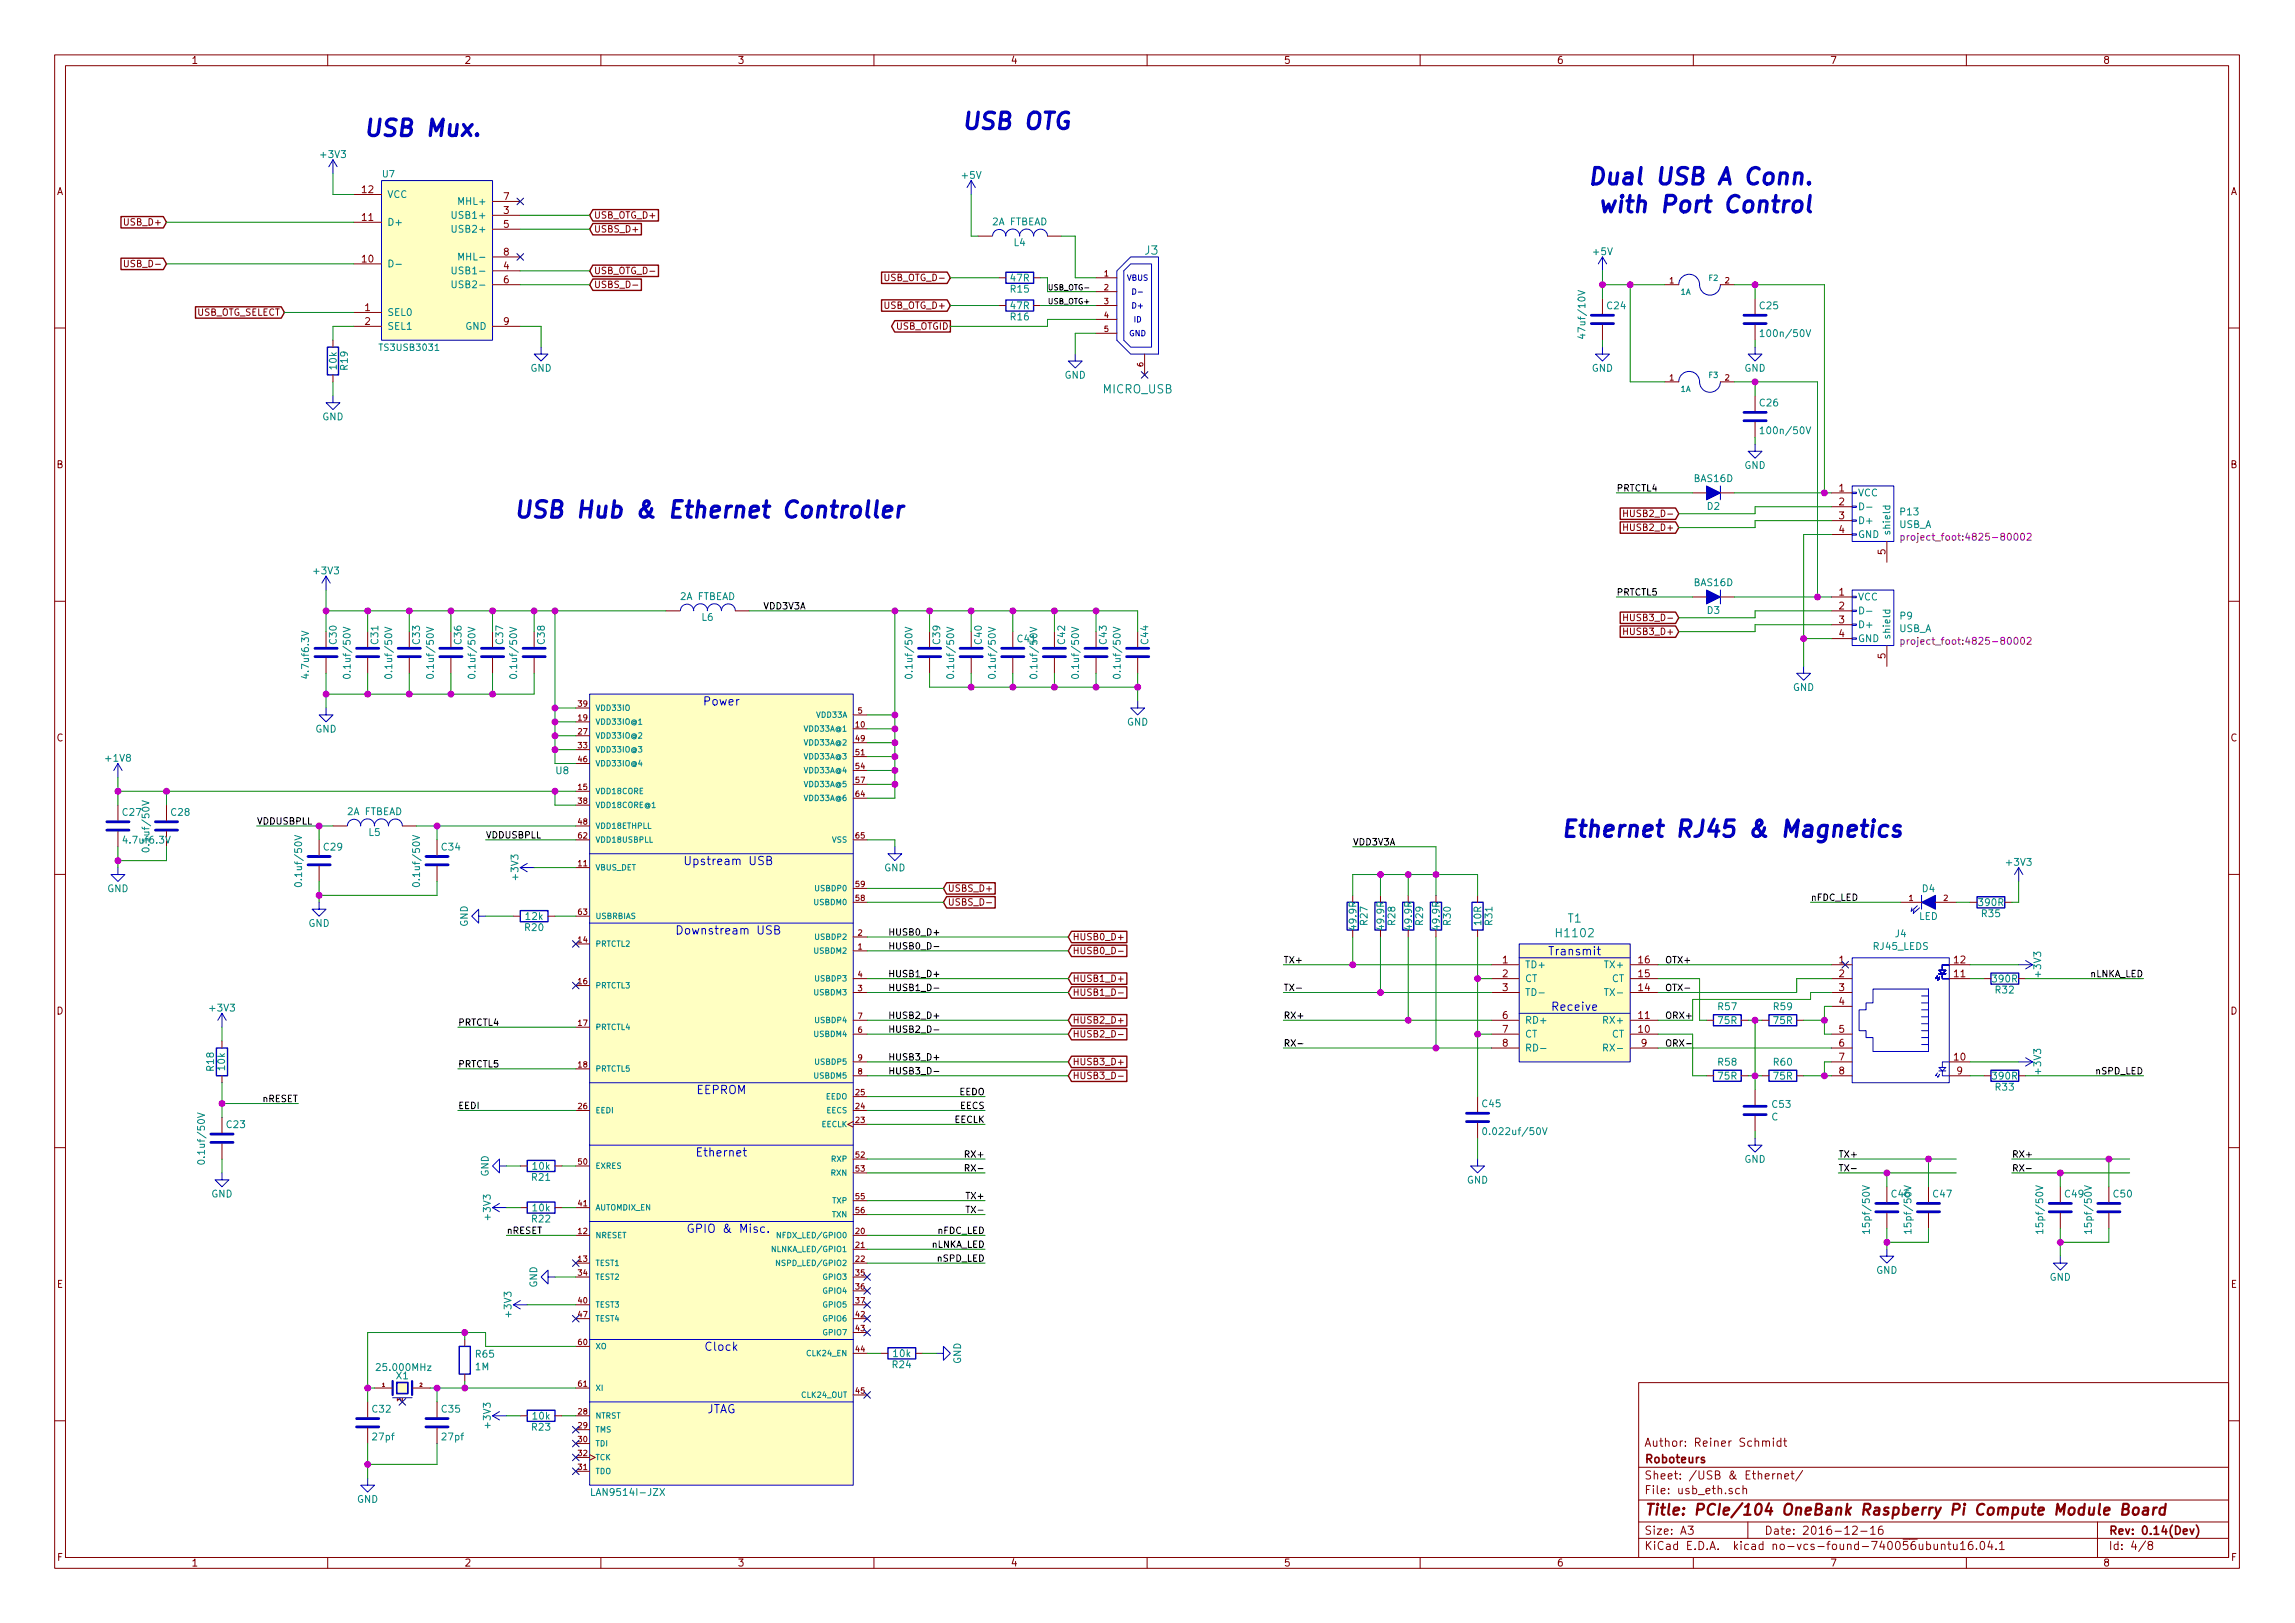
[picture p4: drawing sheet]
<svg xmlns="http://www.w3.org/2000/svg" width="420mm" height="297mm" viewBox="0 0 420 297" stroke-linecap="round" stroke-linejoin="round" font-family="sans-serif">
<defs><g id="words">
<g font-size="4.2" fill="#0000c2">
<text x="177.8" y="23.7">USB OTG</text>
<text x="69.4" y="25">USB Mux.</text>
<text x="296.6" y="33.8">Dual USB A Conn.</text>
<text x="298.9" y="38.9">with Port Control</text>
<text x="104.9" y="94.8">USB Hub &amp; Ethernet Controller</text>
<text x="295.4" y="153.2">Ethernet RJ45 &amp; Magnetics</text>
</g>
<text font-size="2.8" fill="#840000" x="301" y="277.3">Title: PCIe/104 OneBank Raspberry Pi Compute Module Board</text>
<g font-size="2.1" fill="#008484">
<text x="209.6" y="46.6">J3</text>
<text x="201.9" y="72">MICRO_USB</text>
<text x="285.2" y="171.5">H1102</text>
<text x="287" y="168.8">T1</text>
</g>
<g font-size="2.1" fill="#0000c2">
<text x="128.9" y="129.1">Power</text>
<text x="125.9" y="158.3">Upstream USB</text>
<text x="124.5" y="171">Downstream USB</text>
<text x="283.8" y="174.8">Transmit</text>
<text x="284.3" y="185">Receive</text>
<text x="127.5" y="200.2">EEPROM</text>
<text x="127.8" y="211.7">Ethernet</text>
<text x="126.7" y="225.6">GPIO &amp; Misc.</text>
<text x="129.2" y="247.2">Clock</text>
<text x="129.3" y="258.7">JTAG</text>
</g>
<g font-size="2.1" fill="#840000">
<text x="301" y="267.8">Roboteurs</text>
<text x="301" y="264.8">Author: Reiner Schmidt</text>
<text x="301" y="273.5">File: usb_eth.sch</text>
<text x="301" y="270.8">Sheet: /USB &amp; Ethernet/</text>
<text x="301" y="280.9">Size: A3</text>
<text x="323" y="280.9">Date: 2016-12-16</text>
<text x="386" y="280.9">Rev: 0.14(Dev)</text>
<text x="301" y="283.7">KiCad E.D.A. kicad no-vcs-found-740056ubuntu16.04.1</text>
<text x="386" y="283.7">Id: 4/8</text>
</g>
<g font-size="1.8" fill="#840000">
<text x="35" y="11.7">1</text>
<text x="85" y="11.7">2</text>
<text x="135" y="11.7">3</text>
<text x="185" y="11.7">4</text>
<text x="235" y="11.7">5</text>
<text x="285" y="11.7">6</text>
<text x="335" y="11.7">7</text>
<text x="385" y="11.7">8</text>
<text x="10.4" y="35.7">A</text>
<text x="66.3" y="35.3">12</text>
<text x="408.4" y="35.7">A</text>
<text x="66.3" y="40.4">11</text>
<text x="92.2" y="39.2">3</text>
<text x="92.2" y="41.7">5</text>
<text x="92.2" y="36.6">7</text>
<text x="92.2" y="46.8">8</text>
<text x="66.3" y="48">10</text>
<text x="92.2" y="49.3">4</text>
<text x="92.2" y="51.9">6</text>
<text x="66.8" y="56.9">1</text>
<text x="66.8" y="59.5">2</text>
<text x="92.2" y="59.5">9</text>
<text x="10.4" y="85.7">B</text>
<text x="336.7" y="90">1</text>
<text x="408.4" y="85.7">B</text>
<text x="336.7" y="92.5">2</text>
<text x="336.7" y="95">3</text>
<text x="336.7" y="97.6">4</text>
<text x="345.2" y="101.5" transform="rotate(-90 345.2 101.5)">5</text>
<text x="336.7" y="109">1</text>
<text x="336.7" y="111.5">2</text>
<text x="336.7" y="114.1">3</text>
<text x="336.7" y="116.6">4</text>
<text x="345.2" y="120.5" transform="rotate(-90 345.2 120.5)">5</text>
<text x="10.4" y="135.7">C</text>
<text x="408.4" y="135.7">C</text>
<text x="275.1" y="176.3">1</text>
<text x="275.1" y="178.9">2</text>
<text x="300" y="178.9">15</text>
<text x="300" y="176.3">16</text>
<text x="336.7" y="176.3">1</text>
<text x="336.7" y="178.9">2</text>
<text x="357.8" y="178.9">11</text>
<text x="357.8" y="176.3">12</text>
<text x="10.4" y="185.7">D</text>
<text x="275.1" y="181.4">3</text>
<text x="300" y="181.4">14</text>
<text x="336.7" y="181.4">3</text>
<text x="336.7" y="183.9">4</text>
<text x="408.4" y="185.7">D</text>
<text x="275.1" y="186.5">6</text>
<text x="275.1" y="189">7</text>
<text x="275.1" y="191.6">8</text>
<text x="300" y="189">10</text>
<text x="300" y="186.5">11</text>
<text x="300.5" y="191.6">9</text>
<text x="336.7" y="189">5</text>
<text x="336.7" y="191.6">6</text>
<text x="336.7" y="194.1">7</text>
<text x="336.7" y="196.6">8</text>
<text x="357.8" y="194.1">10</text>
<text x="358.3" y="196.6">9</text>
<text x="10.4" y="235.7">E</text>
<text x="408.4" y="235.7">E</text>
<text x="10.5" y="285.7">F</text>
<text x="35" y="286.7">1</text>
<text x="85" y="286.7">2</text>
<text x="135" y="286.7">3</text>
<text x="185" y="286.7">4</text>
<text x="235" y="286.7">5</text>
<text x="285" y="286.7">6</text>
<text x="335" y="286.7">7</text>
<text x="385" y="286.7">8</text>
<text x="408.5" y="285.7">F</text>
</g>
<g font-size="1.8" fill="#008484">
<text x="58.9" y="28.9">+3V3</text>
<text x="176.2" y="32.7">+5V</text>
<text x="70.9" y="41.3">D+</text>
<text x="70.9" y="36.2">VCC</text>
<text x="83.4" y="40">USB1+</text>
<text x="84.3" y="37.5">MHL+</text>
<text x="181.7" y="41.2">2A FTBEAD</text>
<text x="83.4" y="42.6">USB2+</text>
<text x="84.7" y="47.7">MHL-</text>
<text x="185.7" y="45">L4</text>
<text x="291.8" y="46.7">+5V</text>
<text x="83.8" y="50.2">USB1-</text>
<text x="83.8" y="52.7">USB2-</text>
<text x="185.1" y="53.6">R15</text>
<text x="185.1" y="51.5">47R</text>
<text x="70.9" y="57.8">SEL0</text>
<text x="185.1" y="58.6">R16</text>
<text x="185.1" y="56.6">47R</text>
<text x="294.3" y="56.6">C24</text>
<text x="322.2" y="56.6">C25</text>
<text x="70.9" y="60.4">SEL1</text>
<text x="85.2" y="60.4">GND</text>
<text x="290.2" y="61.3" transform="rotate(-90 290.2 61.3)">47uf/10V</text>
<text x="323" y="61.7">100n/50V</text>
<text x="61.6" y="67.5" transform="rotate(-90 61.6 67.5)">10k</text>
<text x="63.7" y="67.7" transform="rotate(-90 63.7 67.7)">R19</text>
<text x="97.1" y="68">GND</text>
<text x="194.9" y="69.3">GND</text>
<text x="291.4" y="68">GND</text>
<text x="319.4" y="68">GND</text>
<text x="59" y="76.9">GND</text>
<text x="322.2" y="74.4">C26</text>
<text x="323" y="79.5">100n/50V</text>
<text x="310.2" y="88.2">BAS16D</text>
<text x="319.4" y="85.8">GND</text>
<text x="312.6" y="93.3">D2</text>
<text x="340.1" y="90.8">VCC</text>
<text x="340.1" y="95.9">D+</text>
<text x="348" y="94.3">P13</text>
<text x="340.1" y="98.5">GND</text>
<text x="346.1" y="98.1" transform="rotate(-90 346.1 98.1)">shield</text>
<text x="347.6" y="96.6">USB_A</text>
<text x="57.6" y="105.1">+3V3</text>
<text x="310.2" y="107.3">BAS16D</text>
<text x="124.6" y="109.8">2A FTBEAD</text>
<text x="128.5" y="113.6">L6</text>
<text x="312.6" y="112.4">D3</text>
<text x="340.1" y="109.9">VCC</text>
<text x="347.9" y="113.4">P9</text>
<text x="61.6" y="117.8" transform="rotate(-90 61.6 117.8)">C30</text>
<text x="69.3" y="117.8" transform="rotate(-90 69.3 117.8)">C31</text>
<text x="76.9" y="117.8" transform="rotate(-90 76.9 117.8)">C33</text>
<text x="84.5" y="117.8" transform="rotate(-90 84.5 117.8)">C36</text>
<text x="92.1" y="117.8" transform="rotate(-90 92.1 117.8)">C37</text>
<text x="99.7" y="117.8" transform="rotate(-90 99.7 117.8)">C38</text>
<text x="172.1" y="117.8" transform="rotate(-90 172.1 117.8)">C39</text>
<text x="179.8" y="117.8" transform="rotate(-90 179.8 117.8)">C40</text>
<text x="186.3" y="117.6">C41</text>
<text x="195" y="117.8" transform="rotate(-90 195 117.8)">C42</text>
<text x="202.6" y="117.8" transform="rotate(-90 202.6 117.8)">C43</text>
<text x="210.2" y="117.8" transform="rotate(-90 210.2 117.8)">C44</text>
<text x="340.1" y="115">D+</text>
<text x="340.1" y="117.5">GND</text>
<text x="346.1" y="117.1" transform="rotate(-90 346.1 117.1)">shield</text>
<text x="347.6" y="115.7">USB_A</text>
<text x="56.6" y="123.8" transform="rotate(-90 56.6 123.8)">4.7uf6.3V</text>
<text x="64.2" y="123.4" transform="rotate(-90 64.2 123.4)">0.1uf/50V</text>
<text x="71.8" y="123.4" transform="rotate(-90 71.8 123.4)">0.1uf/50V</text>
<text x="79.4" y="123.4" transform="rotate(-90 79.4 123.4)">0.1uf/50V</text>
<text x="87" y="123.4" transform="rotate(-90 87 123.4)">0.1uf/50V</text>
<text x="94.7" y="123.4" transform="rotate(-90 94.7 123.4)">0.1uf/50V</text>
<text x="167.1" y="123.4" transform="rotate(-90 167.1 123.4)">0.1uf/50V</text>
<text x="174.7" y="123.4" transform="rotate(-90 174.7 123.4)">0.1uf/50V</text>
<text x="182.3" y="123.4" transform="rotate(-90 182.3 123.4)">0.1uf/50V</text>
<text x="189.9" y="123.4" transform="rotate(-90 189.9 123.4)">0.1uf/50V</text>
<text x="197.5" y="123.4" transform="rotate(-90 197.5 123.4)">0.1uf/50V</text>
<text x="205.2" y="123.4" transform="rotate(-90 205.2 123.4)">0.1uf/50V</text>
<text x="328.2" y="126.5">GND</text>
<text x="57.7" y="134.1">GND</text>
<text x="206.3" y="132.8">GND</text>
<text x="19.5" y="139.4">+1V8</text>
<text x="101.8" y="141.7">U8</text>
<text x="22.5" y="149.3">C27</text>
<text x="31.4" y="149.3">C28</text>
<text x="63.6" y="149.2">2A FTBEAD</text>
<text x="22.9" y="154.4">4.7uf6.3V</text>
<text x="27.4" y="155.2" transform="rotate(-90 27.4 155.2)">0.1uf/50V</text>
<text x="59.3" y="155.7">C29</text>
<text x="67.6" y="153">L5</text>
<text x="80.9" y="155.7">C34</text>
<text x="55.3" y="161.5" transform="rotate(-90 55.3 161.5)">0.1uf/50V</text>
<text x="76.9" y="161.5" transform="rotate(-90 76.9 161.5)">0.1uf/50V</text>
<text x="94.9" y="160.9" transform="rotate(-90 94.9 160.9)">+3V3</text>
<text x="161.9" y="159.5">GND</text>
<text x="367.5" y="158.5">+3V3</text>
<text x="19.6" y="163.3">GND</text>
<text x="351.9" y="163.3">D4</text>
<text x="362.4" y="165.8">390R</text>
<text x="362.9" y="167.9">R35</text>
<text x="56.5" y="169.6">GND</text>
<text x="85.6" y="169.6" transform="rotate(-90 85.6 169.6)">GND</text>
<text x="96.2" y="170.4">R20</text>
<text x="96.3" y="168.4">12k</text>
<text x="248.3" y="170" transform="rotate(-90 248.3 170)">49.9R</text>
<text x="250.4" y="169.3" transform="rotate(-90 250.4 169.3)">R27</text>
<text x="253.4" y="170" transform="rotate(-90 253.4 170)">49.9R</text>
<text x="255.4" y="169.3" transform="rotate(-90 255.4 169.3)">R28</text>
<text x="258.5" y="170" transform="rotate(-90 258.5 170)">49.9R</text>
<text x="260.5" y="169.3" transform="rotate(-90 260.5 169.3)">R29</text>
<text x="263.6" y="170" transform="rotate(-90 263.6 170)">49.9R</text>
<text x="265.6" y="169.3" transform="rotate(-90 265.6 169.3)">R30</text>
<text x="271.2" y="169.3" transform="rotate(-90 271.2 169.3)">10R</text>
<text x="273.2" y="169.3" transform="rotate(-90 273.2 169.3)">R31</text>
<text x="343" y="173.8">RJ45_LEDS</text>
<text x="347" y="171.5">J4</text>
<text x="351.3" y="168.4">LED</text>
<text x="279.1" y="177.2">TD+</text>
<text x="279.1" y="179.7">CT</text>
<text x="294.1" y="177.2">TX+</text>
<text x="295.1" y="179.7">CT</text>
<text x="364.9" y="179.8">390R</text>
<text x="373.7" y="178.6" transform="rotate(-90 373.7 178.6)">+3V3</text>
<text x="38.6" y="185.1">+3V3</text>
<text x="279.1" y="182.3">TD-</text>
<text x="294.6" y="182.3">TX-</text>
<text x="314.6" y="184.9">R57</text>
<text x="324.8" y="184.9">R59</text>
<text x="365.4" y="181.8">R32</text>
<text x="279.1" y="187.4">RD+</text>
<text x="279.1" y="189.9">CT</text>
<text x="294" y="187.4">RX+</text>
<text x="295.1" y="189.9">CT</text>
<text x="314.6" y="187.4">75R</text>
<text x="324.8" y="187.4">75R</text>
<text x="39.2" y="196" transform="rotate(-90 39.2 196)">R18</text>
<text x="41.2" y="195.8" transform="rotate(-90 41.2 195.8)">10k</text>
<text x="279.1" y="192.4">RD-</text>
<text x="294.4" y="192.4">RX-</text>
<text x="314.6" y="195">R58</text>
<text x="314.6" y="197.6">75R</text>
<text x="324.8" y="195">R60</text>
<text x="324.8" y="197.6">75R</text>
<text x="364.9" y="197.6">390R</text>
<text x="373.7" y="196.4" transform="rotate(-90 373.7 196.4)">+3V3</text>
<text x="271.4" y="202.7">C45</text>
<text x="324.5" y="202.8">C53</text>
<text x="365.4" y="199.6">R33</text>
<text x="41.6" y="206.5">C23</text>
<text x="272.4" y="207.7">0.022uf/50V</text>
<text x="324.3" y="205.1">C</text>
<text x="37.5" y="212.3" transform="rotate(-90 37.5 212.3)">0.1uf/50V</text>
<text x="89.5" y="215.4" transform="rotate(-90 89.5 215.4)">GND</text>
<text x="97.6" y="214.1">10k</text>
<text x="319.4" y="212.8">GND</text>
<text x="38.7" y="219.2">GND</text>
<text x="97.4" y="216.1">R21</text>
<text x="97.6" y="221.7">10k</text>
<text x="268.6" y="216.6">GND</text>
<text x="346.4" y="219.2">C46</text>
<text x="354" y="219.2">C47</text>
<text x="378.1" y="219.2">C49</text>
<text x="387" y="219.2">C50</text>
<text x="89.8" y="223.1" transform="rotate(-90 89.8 223.1)">+3V3</text>
<text x="97.4" y="223.7">R22</text>
<text x="342.3" y="225.1" transform="rotate(-90 342.3 225.1)">15pf/50V</text>
<text x="349.9" y="225.1" transform="rotate(-90 349.9 225.1)">15pf/50V</text>
<text x="374.1" y="225.1" transform="rotate(-90 374.1 225.1)">15pf/50V</text>
<text x="383" y="225.1" transform="rotate(-90 383 225.1)">15pf/50V</text>
<text x="343.5" y="233.1">GND</text>
<text x="98.3" y="235.7" transform="rotate(-90 98.3 235.7)">GND</text>
<text x="375.2" y="234.4">GND</text>
<text x="93.6" y="240.9" transform="rotate(-90 93.6 240.9)">+3V3</text>
<text x="69.4" y="250.9">25.000MHz</text>
<text x="87" y="250.8">1M</text>
<text x="87.1" y="248.5">R65</text>
<text x="163.4" y="250.4">R24</text>
<text x="163.6" y="248.4">10k</text>
<text x="175.9" y="249.6" transform="rotate(-90 175.9 249.6)">GND</text>
<text x="72.6" y="252.4">X1</text>
<text x="68.2" y="258.5">C32</text>
<text x="68.4" y="263.6">27pf</text>
<text x="80.9" y="258.5">C35</text>
<text x="81.1" y="263.6">27pf</text>
<text x="89.8" y="261.2" transform="rotate(-90 89.8 261.2)">+3V3</text>
<text x="97.4" y="261.8">R23</text>
<text x="97.6" y="259.8">10k</text>
<text x="65.4" y="275">GND</text>
<text x="109" y="273.8">LAN9514I-JZX</text>
</g>
<g font-size="1.8" fill="#840084">
<text x="349.8" y="98.9">project_foot:4825-80002</text>
<text x="349.8" y="118">project_foot:4825-80002</text>
</g>
<g font-size="1.7" fill="#008484">
<text x="70.1" y="32.4">U7</text>
<text x="69.8" y="64.2">TS3USB3031</text>
</g>
<g font-size="1.7" fill="#840000">
<text x="23.1" y="41.3">USB_D+</text>
<text x="108.7" y="40">USB_OTG_D+</text>
<text x="108.7" y="42.5">USBS_D+</text>
<text x="23.5" y="48.9">USB_D-</text>
<text x="108.7" y="50.2">USB_OTG_D-</text>
<text x="108.7" y="52.7">USBS_D-</text>
<text x="162.5" y="51.4">USB_OTG_D-</text>
<text x="35.8" y="57.8">USB_OTG_SELECT</text>
<text x="162.1" y="56.5">USB_OTG_D+</text>
<text x="164" y="60.3">USB_OTGID</text>
<text x="298.3" y="94.6">HUSB2_D-</text>
<text x="297.9" y="97.1">HUSB2_D+</text>
<text x="298.3" y="113.7">HUSB3_D-</text>
<text x="297.9" y="116.2">HUSB3_D+</text>
<text x="173.5" y="163.2">USBS_D+</text>
<text x="173.5" y="165.7">USBS_D-</text>
<text x="196.3" y="172.1">HUSB0_D+</text>
<text x="196.3" y="174.6">HUSB0_D-</text>
<text x="196.3" y="179.7">HUSB1_D+</text>
<text x="196.3" y="182.2">HUSB1_D-</text>
<text x="196.3" y="187.3">HUSB2_D+</text>
<text x="196.3" y="189.9">HUSB2_D-</text>
<text x="196.3" y="194.9">HUSB3_D+</text>
<text x="196.3" y="197.5">HUSB3_D-</text>
</g>
<g font-size="1.7">
<text x="295.9" y="90">PRTCTL4</text>
<text x="139.7" y="111.5">VDD3V3A</text>
<text x="295.9" y="109">PRTCTL5</text>
<text x="47" y="150.9">VDDUSBPLL</text>
<text x="88.9" y="153.5">VDDUSBPLL</text>
<text x="247.6" y="154.7">VDD3V3A</text>
<text x="331.5" y="164.9">nFDC_LED</text>
<text x="162.6" y="171.2">HUSB0_D+</text>
<text x="162.6" y="173.8">HUSB0_D-</text>
<text x="162.6" y="178.9">HUSB1_D+</text>
<text x="234.9" y="176.3">TX+</text>
<text x="304.8" y="176.3">OTX+</text>
<text x="382.5" y="178.9">nLNKA_LED</text>
<text x="162.6" y="181.4">HUSB1_D-</text>
<text x="234.9" y="181.4">TX-</text>
<text x="304.8" y="181.4">OTX-</text>
<text x="83.8" y="187.7">PRTCTL4</text>
<text x="162.6" y="186.5">HUSB2_D+</text>
<text x="162.6" y="189">HUSB2_D-</text>
<text x="234.9" y="186.5">RX+</text>
<text x="234.9" y="191.6">RX-</text>
<text x="304.8" y="186.5">ORX+</text>
<text x="304.8" y="191.6">ORX-</text>
<text x="83.8" y="195.4">PRTCTL5</text>
<text x="162.6" y="194.1">HUSB3_D+</text>
<text x="162.6" y="196.6">HUSB3_D-</text>
<text x="383.7" y="196.6">nSPD_LED</text>
<text x="48.1" y="201.7">nRESET</text>
<text x="83.8" y="203">EEDI</text>
<text x="175.6" y="200.4">EEDO</text>
<text x="175.8" y="203">EECS</text>
<text x="174.7" y="205.5">EECLK</text>
<text x="177.1" y="211.9">RX+</text>
<text x="177.5" y="214.4">RX-</text>
<text x="336.5" y="211.9">TX+</text>
<text x="336.5" y="214.4">TX-</text>
<text x="368.3" y="211.9">RX+</text>
<text x="368.3" y="214.4">RX-</text>
<text x="177.2" y="219.5">TX+</text>
<text x="92.7" y="225.8">nRESET</text>
<text x="171.7" y="225.8">nFDC_LED</text>
<text x="177.7" y="222">TX-</text>
<text x="170.5" y="228.4">nLNKA_LED</text>
<text x="171.7" y="230.9">nSPD_LED</text>
</g>
<g font-size="1.4">
<text x="191.8" y="53.1">USB_OTG-</text>
<text x="191.8" y="55.7">USB_OTG+</text>
</g>
<g font-size="1.4" fill="#840000">
<text x="202.2" y="50.6">1</text>
<text x="202.2" y="53.1">2</text>
<text x="305.7" y="51.9">1</text>
<text x="315.8" y="51.9">2</text>
<text x="202.2" y="55.7">3</text>
<text x="202.2" y="58.2">4</text>
<text x="202.2" y="60.7">5</text>
<text x="209.3" y="67.1" transform="rotate(-90 209.3 67.1)">6</text>
<text x="305.7" y="69.6">1</text>
<text x="315.8" y="69.6">2</text>
<text x="105.9" y="131.9">19</text>
<text x="105.9" y="129.3">39</text>
<text x="157.1" y="130.6">5</text>
<text x="105.9" y="136.9">33</text>
<text x="105.9" y="134.4">27</text>
<text x="156.7" y="133.1">10</text>
<text x="156.7" y="135.7">49</text>
<text x="105.9" y="139.5">46</text>
<text x="156.7" y="138.2">51</text>
<text x="156.7" y="140.8">54</text>
<text x="156.7" y="143.3">57</text>
<text x="105.9" y="144.6">15</text>
<text x="105.9" y="147.1">38</text>
<text x="156.7" y="145.8">64</text>
<text x="105.9" y="153.5">62</text>
<text x="105.9" y="150.9">48</text>
<text x="156.7" y="153.5">65</text>
<text x="105.9" y="158.5">11</text>
<text x="105.9" y="167.4">63</text>
<text x="156.7" y="164.9">58</text>
<text x="156.7" y="162.3">59</text>
<text x="349.5" y="164.9">1</text>
<text x="355.9" y="164.9">2</text>
<text x="105.9" y="172.5">14</text>
<text x="157.1" y="173.8">1</text>
<text x="157.1" y="171.2">2</text>
<text x="157.1" y="178.9">4</text>
<text x="105.9" y="180.1">16</text>
<text x="157.1" y="181.4">3</text>
<text x="105.9" y="187.7">17</text>
<text x="157.1" y="189">6</text>
<text x="157.1" y="186.5">7</text>
<text x="105.9" y="195.4">18</text>
<text x="157.1" y="196.6">8</text>
<text x="157.1" y="194.1">9</text>
<text x="105.9" y="203">26</text>
<text x="156.7" y="203">24</text>
<text x="156.7" y="200.4">25</text>
<text x="156.7" y="205.5">23</text>
<text x="105.9" y="213.1">50</text>
<text x="156.7" y="211.9">52</text>
<text x="156.7" y="214.4">53</text>
<text x="105.9" y="220.8">41</text>
<text x="156.7" y="219.5">55</text>
<text x="105.9" y="225.8">12</text>
<text x="156.7" y="225.8">20</text>
<text x="156.7" y="222">56</text>
<text x="105.9" y="230.9">13</text>
<text x="105.9" y="233.5">34</text>
<text x="156.7" y="228.4">21</text>
<text x="156.7" y="230.9">22</text>
<text x="156.7" y="233.5">35</text>
<text x="105.9" y="238.5">40</text>
<text x="156.7" y="236">36</text>
<text x="156.7" y="238.5">37</text>
<text x="105.9" y="241.1">47</text>
<text x="156.7" y="241.1">42</text>
<text x="156.7" y="243.6">43</text>
<text x="105.9" y="246.2">60</text>
<text x="156.7" y="247.4">44</text>
<text x="105.9" y="253.8">61</text>
<text x="156.7" y="255.1">45</text>
<text x="105.9" y="263.9">30</text>
<text x="105.9" y="258.9">28</text>
<text x="105.9" y="261.4">29</text>
<text x="105.9" y="269">31</text>
<text x="105.9" y="266.5">32</text>
</g>
<g font-size="1.4" fill="#0000c2">
<text x="206.3" y="51.4">VBUS</text>
<text x="207.5" y="53.9">D-</text>
<text x="207.4" y="56.5">D+</text>
<text x="207.6" y="59">ID</text>
<text x="206.7" y="61.5">GND</text>
</g>
<g font-size="1.4" fill="#008484">
<text x="307.7" y="53.9">1A</text>
<text x="312.9" y="51.4">F2</text>
<text x="307.7" y="71.7">1A</text>
<text x="312.9" y="69.2">F3</text>
<text x="109" y="130.1">VDD33IO</text>
<text x="149.6" y="131.4">VDD33A</text>
<text x="109" y="137.7">VDD33IO@3</text>
<text x="109" y="135.2">VDD33IO@2</text>
<text x="109" y="132.6">VDD33IO@1</text>
<text x="147.4" y="133.9">VDD33A@1</text>
<text x="147.4" y="136.4">VDD33A@2</text>
<text x="109" y="140.2">VDD33IO@4</text>
<text x="147.4" y="139">VDD33A@3</text>
<text x="147.4" y="141.5">VDD33A@4</text>
<text x="109" y="145.3">VDD18CORE</text>
<text x="109" y="147.9">VDD18CORE@1</text>
<text x="147.4" y="146.6">VDD33A@6</text>
<text x="147.4" y="144.1">VDD33A@5</text>
<text x="109" y="154.2">VDD18USBPLL</text>
<text x="109" y="151.7">VDD18ETHPLL</text>
<text x="152.4" y="154.2">VSS</text>
<text x="109" y="159.3">VBUS_DET</text>
<text x="149.2" y="165.6">USBDM0</text>
<text x="149.5" y="163.1">USBDP0</text>
<text x="109" y="168.2">USBRBIAS</text>
<text x="109" y="173.3">PRTCTL2</text>
<text x="149.5" y="172">USBDP2</text>
<text x="149.2" y="174.5">USBDM2</text>
<text x="149.5" y="179.6">USBDP3</text>
<text x="109" y="180.9">PRTCTL3</text>
<text x="149.2" y="182.2">USBDM3</text>
<text x="109" y="188.5">PRTCTL4</text>
<text x="149.2" y="189.8">USBDM4</text>
<text x="149.5" y="187.2">USBDP4</text>
<text x="109" y="196.1">PRTCTL5</text>
<text x="149.2" y="197.4">USBDM5</text>
<text x="149.5" y="194.9">USBDP5</text>
<text x="109" y="203.7">EEDI</text>
<text x="151.2" y="201.2">EEDO</text>
<text x="151.3" y="203.7">EECS</text>
<text x="150.4" y="206.3">EECLK</text>
<text x="109" y="213.9">EXRES</text>
<text x="152.2" y="215.2">RXN</text>
<text x="152.3" y="212.6">RXP</text>
<text x="109" y="221.5">AUTOMDIX_EN</text>
<text x="152.5" y="220.3">TXP</text>
<text x="109" y="226.6">NRESET</text>
<text x="143" y="226.6">NFDX_LED/GPIO0</text>
<text x="152.4" y="222.8">TXN</text>
<text x="109" y="231.7">TEST1</text>
<text x="141.9" y="229.1">NLNKA_LED/GPIO1</text>
<text x="142.9" y="231.7">NSPD_LED/GPIO2</text>
<text x="109" y="239.3">TEST3</text>
<text x="109" y="234.2">TEST2</text>
<text x="150.9" y="234.2">GPIO3</text>
<text x="150.9" y="236.8">GPIO4</text>
<text x="150.9" y="239.3">GPIO5</text>
<text x="109" y="241.8">TEST4</text>
<text x="150.9" y="241.8">GPIO6</text>
<text x="150.9" y="244.4">GPIO7</text>
<text x="109" y="246.9">XO</text>
<text x="148" y="248.2">CLK24_EN</text>
<text x="109" y="254.5">XI</text>
<text x="146.9" y="255.8">CLK24_OUT</text>
<text x="109" y="259.6">NTRST</text>
<text x="109" y="262.2">TMS</text>
<text x="109" y="264.7">TDI</text>
<text x="109" y="269.8">TDO</text>
<text x="109" y="267.2">TCK</text>
</g>
<g font-size=".9" fill="#840000">
<text x="70" y="253.8">1</text>
<text x="73.4" y="256.4" transform="rotate(-90 73.4 256.4)">3</text>
<text x="76.9" y="253.8">2</text>
</g>
</g></defs>
<g fill="none" stroke="#840000" stroke-width=".18">
<path d="M10 10h400v277h-400zM12 12h396v273.1h-396zM60 10v2M110 10v2M160 10v2M210 10v2M260 10v2M310 10v2M360 10v2M64.8 35.6h5M90.2 39.4h5M90.2 36.9h5"/>
<path d="M22.8 47.6v1l.2 .2h.2l.3-.2v-1M64.8 57.2h5M64.8 59.7h5M64.8 48.3h5M64.8 40.7h5M90.2 59.7h5M90.2 49.6h5M90.2 41.9h5M90.2 52.1h5M90.2 47h5M115.8 52.2h1M119 49.6h.9"/>
<path d="M162 50.2v.9l.3 .3h.2l.2-.3v-.9M179.1 43.2h2.5M182.9 50.8h1.2M182.9 55.9h1.2M189.2 50.8h1.3M189.2 55.9h1.3M191.8 43.2h2.5M200.7 50.8h3.8M200.7 53.4h3.8M200.7 55.9h3.8M200.7 58.5h3.8M293.4 54.6v2.8"/>
<path d="M293.4 59.5v2.8M304.8 52.1h2.5M315 52.1h2.5M321.3 54.6v2.8M321.3 59.5v2.8M10 60h2M61 62.3v1.2M61 68.6v1.3M200.7 61h3.8M209.5 64.8v3.8M304.8 69.9h2.5M315 69.9h2.5"/>
<path d="M321.3 72.4v2.8M321.3 77.3v2.7M408 60h2M297.3 93.4v1.2M297.3 95.9v1.2M297.3 96.5h.6M297.3 93.9h.6M309.9 90.2h2.5M315 90.2h2.5M335.3 90.2h3.8M335.3 92.7h3.8M335.3 95.3h3.8"/>
<path d="M335.3 97.8h3.8M345.4 99.1v3.8M10 110h2M59.7 115.6v2.8M67.3 115.6v2.8M74.9 115.6v2.8M82.5 115.6v2.8M90.2 115.6v2.8M97.8 115.6v2.8M121.9 111.8h2.6M134.6 111.8h2.6M170.2 115.6v2.8"/>
<path d="M177.8 115.6v2.8M185.4 115.6v2.8M193 115.6v2.8M200.7 115.6v2.8M208.3 115.6v2.8M297.3 112.4v1.2M297.3 114.9v1.2M297.3 115.5h.6M297.3 113h.6M309.9 109.3h2.5M315 109.3h2.5M335.3 111.8h3.8"/>
<path d="M335.3 109.3h3.8M335.3 114.3h3.8M335.3 116.9h3.8M345.4 118.1v3.9M408 110h2M59.7 120.4v2.8M67.3 120.4v2.8M74.9 120.4v2.8M82.5 120.4v2.8M90.2 120.4v2.8M97.8 120.4v2.8M105.4 137.2h2.5"/>
<path d="M105.4 139.7h2.5M105.4 134.7h2.5M105.4 132.1h2.5M105.4 129.6h2.5M156.2 130.8h2.5M156.2 133.4h2.5M156.2 138.5h2.5M156.2 135.9h2.5M170.2 120.4v2.8M177.8 120.4v2.8M185.4 120.4v2.8M193 120.4v2.8"/>
<path d="M200.7 120.4v2.8M208.3 120.4v2.8M21.6 147.4v2.8M21.6 152.2v2.8M30.5 147.4v2.8M30.5 152.2v2.8M58.4 153.7v2.8M58.4 158.5v2.8M61 151.2h2.5M73.7 151.2h2.5M80 153.7v2.8M80 158.5v2.8"/>
<path d="M105.4 158.8h2.5M105.4 153.7h2.5M105.4 144.8h2.5M105.4 147.4h2.5M105.4 151.2h2.5M156.2 153.7h2.5M156.2 141h2.5M156.2 146.1h2.5M156.2 143.5h2.5M10 160h2M94 167.7h1.2M100.3 167.7h1.3"/>
<path d="M105.4 167.7h2.5M105.4 172.8h2.5M156.2 174h2.5M156.2 171.5h2.5M156.2 179.1h2.5M156.2 165.1h2.5M156.2 162.6h2.5M180.6 165.2h.9M204.7 171.6h.9M204.7 174.1h.9M204.7 179.2h.9M247.6 163.9v1.2"/>
<path d="M247.6 170.2v1.3M252.7 163.9v1.2M252.7 170.2v1.3M257.8 163.9v1.2M257.8 170.2v1.3M262.9 163.9v1.2M262.9 170.2v1.3M270.5 163.9v1.2M270.5 170.2v1.3M273 179.1h5.1M273 176.6h5.1M298.4 179.1h5.1"/>
<path d="M298.4 176.6h5.1M335.3 179.1h3.8M335.3 176.6h3.8M348 165.1h3.8M354.3 165.1h3.8M356.9 179.1h3.8M356.9 176.6h3.8M360.7 165.1h1.2M363.2 179.1h1.3M367 165.1h1.3M369.6 179.1h1.2M408 160h2"/>
<path d="M40.6 190.5v1.3M40.6 196.9v1.3M105.4 180.4h2.5M105.4 188h2.5M105.4 195.6h2.5M156.2 181.6h2.5M156.2 189.3h2.5M156.2 186.7h2.5M156.2 196.9h2.5M156.2 194.3h2.5M204.7 181.7h.9M204.7 186.8h.9"/>
<path d="M204.7 189.3h.9M204.7 194.4h.9M204.7 197h.9M273 181.6h5.1M273 189.3h5.1M273 186.7h5.1M273 191.8h5.1M298.4 181.6h5.1M298.4 189.3h5.1M298.4 186.7h5.1M298.4 191.8h5.1M312.4 186.7h1.3"/>
<path d="M312.4 196.9h1.3M318.8 186.7h1.2M318.8 196.9h1.2M321.3 199.4v2.8M322.6 186.7h1.2M322.6 196.9h1.2M328.9 186.7h1.3M328.9 196.9h1.3M335.3 181.6h3.8M335.3 189.3h3.8M335.3 196.9h3.8M335.3 194.3h3.8"/>
<path d="M335.3 191.8h3.8M335.3 184.2h3.8M356.9 196.9h3.8M356.9 194.3h3.8M363.2 196.9h1.3M369.6 196.9h1.2M10 210h2M40.6 204.5v2.8M40.6 209.3v2.8M95.2 213.4h1.3M101.6 213.4h1.3M105.4 213.4h2.5"/>
<path d="M105.4 203.2h2.5M156.2 205.3l-1 .5 1 .5M156.2 212.1h2.5M156.2 205.8h2.5M156.2 214.7h2.5M156.2 203.2h2.5M156.2 200.7h2.5M156.2 219.7h2.5M270.5 200.7v2.8M270.5 205.5v2.8M321.3 204.3v2.7M345.4 217.2v2.8"/>
<path d="M353.1 217.2v2.8M377.2 217.2v2.8M386.1 217.2v2.8M408 210h2M95.2 221h1.3M101.6 221h1.3M105.4 226.1h2.5M105.4 238.8h2.5M105.4 221h2.5M105.4 231.2h2.5M105.4 233.7h2.5M156.2 226.1h2.5"/>
<path d="M156.2 238.8h2.5M156.2 228.6h2.5M156.2 231.2h2.5M156.2 233.7h2.5M156.2 236.3h2.5M156.2 222.3h2.5M345.4 222v2.8M353.1 222v2.8M377.2 222v2.8M386.1 222v2.8M67.3 256.6v2.8M68.6 254h3.3"/>
<path d="M75.4 254h3.3M80 256.6v2.8M85.1 245.1v1.3M85.1 251.5v1.3M95.2 259.1h1.3M101.6 259.1h1.3M105.4 246.4h2.5M105.4 254h2.5M105.4 241.3h2.5M105.4 259.1h2.5M156.2 241.3h2.5M156.2 243.9h2.5"/>
<path d="M156.2 247.7h2.5M156.2 255.3h2.5M161.3 247.7h1.3M167.6 247.7h1.3M300 253h108v32.1h-108zM10 260h2M67.3 261.4v2.8M80 261.4v2.8M105.4 264.2h2.5M105.4 269.3h2.5M105.4 266.7h2.5M105.4 261.7h2.5"/>
<path d="M107.9 266.2l1.1 .5-1.1 .5M300 278.5h108M300 274.5h108M300 268.5h108M309 279.3h1l-.5 .6 .4 .1v.7l-.2 .1-.7-.1M318.5 272.5l-.5-.1-.2 .3v.6l.2 .1 .5-.1M319.1 272.5h.1a.37 .37 0 0 1 .6 .1v.8M319.1 271.9v1.5M320 278.5v3M322.7 263.8l.2-.1 .3 .1 .1 .9M323.3 263.9a.34 .34 0 0 1 .3-.2 .34 .34 0 0 1 .4 .2v.8M324.5 269.7v1"/>
<path d="M324.7 263.2v.2M324.7 263.7v1M325 269.7l-.3 .1-.2 .2M325.5 269.8a.37 .37 0 0 1 .6 .1v.8M325.5 269.7v1M326 263.8l-.4-.1-.3 .3 .2 .6h.5M326 263.2v1.5M326.5 263.7h.6M326.7 270.2l.8-.1-.1-.3-.5-.1-.2 .2 .1 .7h.6M326.7 263.2v1.3l.4 .2M327.9 269.7h.5M328.1 269.2v1.3l.3 .2"/>
<path d="M330 269.1l-1.2 2M339.2 279.5l.6-.2 .2 .4-.9 1.1h.9M342.5 279.7l.4-.4v1.5M344.6 279.3a.59 .59 0 0 0-.7 .6l.1 .8 .2 .1 .5-.1 .1-.5-.2-.3h-.4l-.3 .3M384 278.5v6.6M408 260h2M60 285.1v1.9M110 285.1v1.9M160 285.1v1.9M210 285.1v1.9M260 285.1v1.9M300 281.5h108"/>
<path d="M310 285.1v1.9M340.7 280.2h1.1M342.5 280.8h.8M352.7 282.7l.4-.1 .3 .3v.6l-.3 .1-.4-.1M354.1 282.6l.1 .9 .3 .1 .2-.1M354.7 282.6v1M355.4 282.7h.1a.37 .37 0 0 1 .6 .1v.8M355.4 282.6v1M356.6 282.6h.5M356.8 282.1v1.3l.3 .2M357.6 282.6v.8a.39 .39 0 0 0 .7 .1M358.3 282.6v1"/>
<path d="M358.9 282.5l.5-.4v1.5M358.9 283.6h.9M360 285.1v1.9M361.1 282.1a.59 .59 0 0 0-.8 .6l.1 .8 .2 .1 .5-.1 .1-.5-.1-.3h-.5l-.3 .3M361.8 283.5v.1M362.6 282.3l.3-.2a.86 .86 0 0 1 .1 1.5l-.4-.3-.1-.6zM364.3 282l-.4 1.1h.9M364.6 282.6v1M365.4 283.5v.1M366.1 282.5l.4-.4v1.5M366.1 283.6h.8M392.8 282l-1.3 2"/>
<path d="M393.5 282.7l-.3-.3 .3-.3h.3l.3 .3-.1 .2-.6 .2-.2 .2 .1 .5 .2 .1h.3l.3-.3v-.3l-.3-.3"/>
</g>
<path d="M312 266.8l-.3-.1-.2 .2v.2l.5 .2v.3h-.5M400.9 279.8l.4 1 .4-1M402.1 279.1a1.71 1.71 0 0 1 0 2.3" fill="none" stroke="#840000" stroke-width=".3"/>
<path d="M385.2 276.6l1-.2v-.4l-.6-.1-.3 .3v.9l.1 .1 .6-.1M388.6 276.2h.7l.3-.2a.46 .46 0 0 0-.2-.8h-.7l-.2 2h.8a.53 .53 0 0 0 .4-.5 .53 .53 0 0 0-.4-.5M390.7 276.1a.51 .51 0 0 1 .5-.2 .51 .51 0 0 1 .4 .4l-.1 .5a.54 .54 0 0 1-.5 .4 .54 .54 0 0 1-.6-.4zM392.5 276h.7v1.2M393.3 276.4l-.7 .1a.4 .4 0 0 0-.3 .3 .4 .4 0 0 0 .2 .4l.7-.1M394.3 275.9l-.2 1.3M394.9 275.9a.54 .54 0 0 0-.6 .4M396.4 276a.68 .68 0 0 0-1 .3l-.1 .5 .2 .3 .2 .1 .5-.1M396.5 275.2l-.3 2" fill="none" stroke="#840000" stroke-width=".41"/>
<g fill="#ffffc2" stroke="#ffffc2" stroke-width=".18">
<path d="M107.9 127h48.3v144.8h-48.3z"/>
<path d="M69.8 33.1h20.4v29.2h-20.4z"/>
<path d="M72.6 253h2.1v2.1h-2.1z"/>
<path d="M278.1 172.8h20.3v21.5h-20.3z"/>
</g>
<g fill="none" stroke="#0000c2" stroke-width=".18">
<path d="M61 29.2l-.8 1.3M61 29.2v2.6M61 29.2l.7 1.3M69.8 33.1h20.4v29.2h-20.4zM177.8 33.1l-.8 1.2M177.8 33.1v2.5M177.8 33.1l.8 1.2M181.7 43.2a1.22 1.22 0 0 1 1.2-1.2 1.22 1.22 0 0 1 1.2 1.2M184.1 43.2a1.3 1.3 0 0 1 1.3-1.3 1.3 1.3 0 0 1 1.3 1.3M186.6 43.2a1.3 1.3 0 0 1 1.3-1.3 1.3 1.3 0 0 1 1.3 1.3 1.27 1.27 0 0 1 1.3-1.3 1.27 1.27 0 0 1 1.3 1.3M205.7 49.6v12.7zM205.7 49.6l1.3-1.3h3.8v15.2h-3.8l-1.3-1.2"/>
<path d="M207 47h5.1v17.8h-5.1l-2.5-2.5v-12.7zM293.4 47l-.8 1.3M293.4 47v2.6M293.4 47l.7 1.3M307.3 52.1a1.93 1.93 0 0 1 2.1-1.9 1.93 1.93 0 0 1 1.8 2.2 1.91 1.91 0 0 0 2 1.6 1.91 1.91 0 0 0 1.8-1.9M61 72.4v1.3h1.2l-1.2 1.3-1.3-1.3h1.3M99.1 63.5v1.3h1.2l-1.2 1.3-1.3-1.3h1.3M196.8 64.8v1.3h1.3l-1.3 1.2-1.2-1.2h1.2M293.4 63.5v1.3h1.2l-1.2 1.3-1.3-1.3h1.3M307.3 69.9a1.93 1.93 0 0 1 2.1-1.9 1.93 1.93 0 0 1 1.8 2.2 1.91 1.91 0 0 0 2 1.6 1.91 1.91 0 0 0 1.8-1.9M321.3 63.5v1.3h1.3l-1.3 1.3-1.3-1.3h1.3M315 88.9v2.6"/>
<path d="M321.3 81.3v1.3h1.3l-1.3 1.3-1.3-1.3h1.3M339.1 88.9h7.6v10.2h-7.6zM339.1 90.1h.8v.2h-.8zM339.1 92.6h.8v.3h-.8zM339.1 95.2h.8v.2h-.8zM339.1 97.7h.8v.3h-.8zM59.7 105.4l-.8 1.3M59.7 105.4v2.6M59.7 105.4l.8 1.3M124.6 111.8a1.22 1.22 0 0 1 1.2-1.2 1.22 1.22 0 0 1 1.2 1.2M126.9 111.8a1.3 1.3 0 0 1 1.3-1.3 1.3 1.3 0 0 1 1.3 1.3M129.5 111.8a1.3 1.3 0 0 1 1.3-1.3 1.3 1.3 0 0 1 1.3 1.3 1.27 1.27 0 0 1 1.2-1.3 1.27 1.27 0 0 1 1.3 1.3"/>
<path d="M315 108v2.5M339.1 108h7.6v10.1h-7.6zM339.1 109.1h.8v.3h-.8zM339.1 111.7h.8v.2h-.8zM339.1 114.2h.8v.3h-.8zM339.1 116.7h.8v.3h-.8zM21.6 139.7l-.8 1.3M21.6 139.7v2.6M21.6 139.7l.8 1.3M59.7 129.6v1.2h1.3l-1.3 1.3-1.3-1.3h1.3M107.9 127h48.3v144.8h-48.3zM208.3 128.3v1.3h1.2l-1.2 1.2-1.3-1.2h1.3"/>
<path d="M330.2 122v1.2h1.3l-1.3 1.3-1.3-1.3h1.3M21.6 158.8v1.3h1.3l-1.3 1.2-1.3-1.2h1.3M63.6 151.1a1.22 1.22 0 0 1 1.2-1.2 1.22 1.22 0 0 1 1.2 1.2M66 151.1a1.3 1.3 0 0 1 1.3-1.2 1.3 1.3 0 0 1 1.3 1.2M68.5 151.1a1.3 1.3 0 0 1 1.3-1.2 1.3 1.3 0 0 1 1.3 1.2 1.27 1.27 0 0 1 1.3-1.2 1.27 1.27 0 0 1 1.3 1.2M95.2 158.8l1.3 .7M95.2 158.8h2.6M96.5 158l-1.3 .8M107.9 156.2h48.3M140.4 157.4l.7-.1v-.4l-.7-.2v1.6h.6l.2-.2 .1-.4-.4-.3M163.8 155v1.2h1.3l-1.3 1.3-1.2-1.3h1.2M369.6 158.8l-.8 1.3"/>
<path d="M369.6 158.8v2.5M369.6 158.8l.7 1.3M58.4 165.1v1.3h1.3l-1.3 1.3-1.3-1.3h1.3M87.6 167.7v-1.3l-1.2 1.3 1.2 1.2v-1.2h1.3M107.9 168.9h48.3M141.9 170.1l.7-.1 .1-.3-.2-.2-.6-.1v1.6h.5l.3-.4a.41 .41 0 0 0-.3-.5M278.1 172.8h20.3v21.5h-20.3zM278.1 175.3h20.3M292.4 173.7h.6M292.6 173.2v1.3l.4 .3M339.1 175.3h17.8v22.9h-17.8zM351 165.8l-1.1 1 .1-.6"/>
<path d="M351.4 166.2l-1.1 1 .1-.7M351.8 163.9v2.5M354.7 178.6l-.4 .5 .3-.1M355.1 178.9l-.4 .5 .3-.2M355.6 178.6v.5h1.3M355.6 176.9v.7h.6l-.6 .6-.6-.6h.6M356.2 178.2h-1.2h.6v.7M356.9 176.6h-1.3v.5M369.6 176.6h2.5M370.8 175.8l1.3 .8M372.1 176.6l-1.3 .7M40.6 185.5l-.7 1.2"/>
<path d="M40.6 185.5v2.5M40.6 185.5l.8 1.2M107.9 198.2h48.3M278.1 185.5h20.3M342.9 181h10.2v11.4h-10.2v-2.5h-1.3v-1.3h-1.2v-3.8h1.2v-1.2h1.3zM351.8 182.3h1.3M351.8 183.6h1.3M351.8 184.8h1.3M351.8 186.1h1.3M351.8 187.4h1.3M351.8 188.6h1.3M351.8 189.9h1.3"/>
<path d="M351.8 191.2h1.3M354.7 196.4l-.4 .5 .3-.1M355 195.4h1.2l-.6 .6zM355 196h1.2M355.1 196.6l-.4 .5 .3-.1M355.6 196v.9h1.3M356.9 194.3h-1.3v1.1M369.6 194.3h2.5M370.8 193.6l1.3 .7M372.1 194.3l-1.3 .8M40.6 214.7v1.2h1.3l-1.3 1.3-1.2-1.3h1.2M91.4 213.4v-1.3l-1.2 1.3 1.2 1.3v-1.3h1.3"/>
<path d="M107.9 209.6h48.3M136.1 210.6h.6M136.3 210.1v1.3l.4 .2M270.5 212.1v1.3h1.3l-1.3 1.3-1.3-1.3h1.3M321.3 208.3v1.3h1.3l-1.3 1.3-1.3-1.3h1.3M90.2 221l1.2 .8M90.2 221h2.5M91.4 220.3l-1.2 .7M94 238.8l1.2 .8M94 238.8h2.5M95.2 238l-1.2 .8M100.3 233.7v-1.3l-1.2 1.3 1.2 1.3v-1.3h1.3"/>
<path d="M107.9 223.6h48.3M126.8 224.1l-.1-.1a.77 .77 0 0 0-.7 .8 .77 .77 0 0 0 .6 .8l.3-.2v-.5h-.3M140.6 225.4v.2M345.4 228.6v1.3h1.3l-1.3 1.3-1.2-1.3h1.2M377.2 229.9v1.3h1.3l-1.3 1.2-1.3-1.2h1.3M71.9 255.8h3.5M90.2 259.1l1.2 .8M90.2 259.1h2.5M91.4 258.4l-1.2 .7M107.9 256.6h48.3M107.9 245.1h48.3M171.4 247.7h1.3v1.3l1.3-1.3-1.3-1.3v1.3"/>
<path d="M67.3 270.5v1.3h1.3l-1.3 1.3-1.3-1.3h1.3"/>
</g>
<g fill="none" stroke="#008484" stroke-width=".18">
<path d="M82.8 38.7v1l.2 .3 .4-.1 .1-.2v-1M71.2 47.6a.64 .64 0 0 1 .8 .6 .64 .64 0 0 1-.8 .7zM72.5 48.4h1M82.8 48.9v1l.2 .2h.4l.1-.2v-1M82.8 41.2v1.1l.2 .2h.4l.1-.2v-1.1M82.8 51.4v1l.2 .3 .4-.1 .1-.2v-1M84 47.6v-1.3l.4 .9 .4-.9v1.3M288.9 53.2l1.3 .4-1.3 .4M79.7 64.1h.6M289.7 61.1v.8l-.9-.3M322.2 60.7l.4-.4v1.3M322.2 78.5l.4-.4v1.3"/>
<path d="M322.2 61.6h.8M322.2 79.4h.8M330.7 60.3l.4 1.3 .4-1.3M330.7 78.1l.4 1.3 .4-1.3M340.5 92a.64 .64 0 0 1 .7 .7 .64 .64 0 0 1-.7 .6zM341.7 92.8h1M344.7 92.6h1.3M345.2 92.6v.4l.2 .2 .5-.1v-.5M55.2 115.5l1.3 .4-1.3 .4M62.8 114.8l1.3 .4-1.3 .4M70.5 114.8l1.2 .4-1.2 .4M78.1 114.8l1.2 .4-1.2 .4"/>
<path d="M85.7 114.8l1.3 .4-1.3 .4M93.3 114.8l1.3 .4-1.3 .4M165.7 114.8l1.3 .4-1.3 .4M173.3 114.8l1.3 .4-1.3 .4M180.9 114.8l1.3 .4-1.3 .4M188.6 114.8l1.2 .4-1.2 .4M196.2 114.8l1.3 .4-1.3 .4M203.8 114.8l1.3 .4-1.3 .4M340.5 111.1a.64 .64 0 0 1 .7 .6 .64 .64 0 0 1-.7 .7zM341.7 111.9h1M344.7 111.7h1.3M345.2 111.7v.3l.2 .3 .5-.1v-.5"/>
<path d="M63 123.6a.66 .66 0 0 1 .6-.2 .66 .66 0 0 1 .5 .5 .72 .72 0 0 1-1.3-.2zM70.5 123.6a.74 .74 0 0 1 1.2 .3 .72 .72 0 0 1-1.2-.2zM78.2 123.6a.74 .74 0 0 1 1.1 .3 .72 .72 0 0 1-1.2-.2zM85.8 123.6a.66 .66 0 0 1 .7-.2 .66 .66 0 0 1 .5 .5 .72 .72 0 0 1-1.3-.2zM93.4 123.6a.74 .74 0 0 1 1.2 .3 .72 .72 0 0 1-1.3-.2zM116.9 132.6h.6M165.8 123.6a.74 .74 0 0 1 1.2 .3 .72 .72 0 0 1-1.3-.2zM173.5 123.6a.66 .66 0 0 1 .6-.2 .66 .66 0 0 1 .5 .5 .72 .72 0 0 1-1.3-.2zM181 123.6a.74 .74 0 0 1 1.2 .3 .72 .72 0 0 1-1.3-.2zM188.6 123.6a.74 .74 0 0 1 1.2 .3 .72 .72 0 0 1-1.2-.2zM196.3 123.6a.74 .74 0 0 1 1.2 .3 .72 .72 0 0 1-1.3-.2zM203.9 123.6a.74 .74 0 0 1 1.2 .3 .72 .72 0 0 1-1.3-.2z"/>
<path d="M26 146.5l1.3 .5-1.3 .4M26.1 155.4a.74 .74 0 0 1 1.2 .2 .72 .72 0 0 1-1.3-.1zM30.3 153l.4 1.3 .5-1.3M53.9 152.9l1.3 .4-1.3 .4M75.5 152.9l1.3 .4-1.3 .4M119 153.1v1.1h.5M54.1 161.7a.66 .66 0 0 1 .6-.2 .66 .66 0 0 1 .5 .5 .72 .72 0 0 1-1.3-.2zM75.7 161.7a.66 .66 0 0 1 .6-.2 .66 .66 0 0 1 .5 .5 .72 .72 0 0 1-1.3-.2zM281.8 181.7h.9M282 191.9h1M293.6 191.8l.6-.1 .1-.5-.7-.1v1.3M293.7 180.9h.7"/>
<path d="M293.9 191.8l.4 .6M36.2 203.7l1.2 .4-1.2 .4M36.2 212.5a.74 .74 0 0 1 1.2 .3 .72 .72 0 0 1-1.2-.2zM271.6 206.5l.2-.1a.69 .69 0 0 1 .4 .6 .69 .69 0 0 1-.4 .7l-.3-.3-.1-.2zM282.4 206.4l.4 1.3 .4-1.3M341 217l1.2 .4-1.2 .4M348.6 217l1.3 .4-1.3 .4M372.7 217l1.3 .4-1.3 .4M381.6 217l1.3 .4-1.3 .4M141.9 228.1v1l-.5-1v1M142.7 230.6v1l-.6-1v1M142.9 225.5v1.1l-.6-1.1v1.1"/>
<path d="M342.2 225.4h-1.2l.3 .4M342.2 225v.8M349.9 225.4h-1.3l.3 .4M349.9 225v.8M374 225.4h-1.3l.4 .4M374 225v.8M382.9 225.4h-1.3l.4 .4M382.9 225v.8M108.3 272.4v1.3h.6M120.8 272.4l.9 1.3M121.7 272.4l-.9 1.3"/>
</g>
<g fill="none" stroke="#0000c2" stroke-width=".25">
<path d="M184.1 54.9h5.1v2h-5.1zM184.1 49.8h5.1v2.1h-5.1zM59.9 63.5h2.1v5.1h-2.1zM95.2 166.7h5.1v2h-5.1zM246.6 165.1h2.1v5.1h-2.1zM251.7 165.1h2v5.1h-2zM256.8 165.1h2v5.1h-2zM261.9 165.1h2v5.1h-2zM269.5 165.1h2v5.1h-2zM361.9 164.1h5.1v2.1h-5.1zM364.5 178.1h5.1v2h-5.1zM39.6 191.8h2.1v5.1h-2.1z"/>
<path d="M313.7 185.7h5.1v2h-5.1zM313.7 195.9h5.1v2h-5.1zM323.8 185.7h5.1v2h-5.1zM323.8 195.9h5.1v2h-5.1zM364.5 195.9h5.1v2h-5.1zM96.5 212.4h5.1v2h-5.1zM96.5 220h5.1v2h-5.1zM84.1 246.4h2v5.1h-2zM96.5 258.1h5.1v2h-5.1zM162.6 246.7h5v2h-5z"/>
</g>
<path d="M72.6 253h2.1v2.1h-2.1z" fill="none" stroke="#0000c2" stroke-width=".3"/>
<path d="M71.9 252.8v2.5M75.4 252.8v2.5" fill="none" stroke="#0000c2" stroke-width=".41"/>
<g fill="none" stroke="#0000c2" stroke-width=".51">
<path d="M291.3 59.2h4.1M291.3 57.7h4.1M319.3 59.2h4M319.3 57.7h4M319.3 77h4M319.3 75.5h4M57.7 118.7h4M65.3 118.7h4M72.9 118.7h4.1M80.5 118.7h4.1M88.1 118.7h4.1M95.8 118.7h4"/>
<path d="M168.1 118.7h4.1M175.8 118.7h4M183.4 118.7h4.1M191 118.7h4.1M198.6 118.7h4.1M206.2 118.7h4.1M57.7 120.2h4M65.3 120.2h4M72.9 120.2h4.1M80.5 120.2h4.1M88.1 120.2h4.1M95.8 120.2h4"/>
<path d="M168.1 120.2h4.1M175.8 120.2h4M183.4 120.2h4.1M191 120.2h4.1M198.6 120.2h4.1M206.2 120.2h4.1M19.6 151.9h4M19.6 150.4h4M28.4 151.9h4.1M28.4 150.4h4.1M56.4 158.3h4.1M56.4 156.8h4.1"/>
<path d="M78 158.3h4M78 156.8h4M38.6 209.1h4.1M38.6 207.6h4.1M268.5 205.3h4M268.5 203.7h4M319.3 204h4M319.3 202.5h4M343.4 221.8h4.1M343.4 220.3h4.1M351 221.8h4.1M351 220.3h4.1"/>
<path d="M375.2 221.8h4M375.2 220.3h4M384 221.8h4.1M384 220.3h4.1M65.3 259.6h4M78 259.6h4M65.3 261.1h4M78 261.1h4"/>
</g>
<g fill="#0000c2" stroke="#0000c2" stroke-width=".18">
<path d="M351.8 165.1l2.5-1.2v2.5z"/>
<path d="M312.4 88.9l2.6 1.3-2.6 1.3z"/>
<path d="M312.4 108l2.6 1.3-2.6 1.2z"/>
</g>
<path d="M348 98.1l.4-.1 .2 .3-.1 .5h-.5M348 98v1.3M349.2 98v.9M349.5 98l-.3 .3M370 97.7l.2-.1a.67 .67 0 0 1 .5 .6 .67 .67 0 0 1-.5 .7l-.3-.5zM371.1 97.7l.5-.1 .3 .4-.8 .9h.8M348 117.1h.4l.2 .2-.1 .6h-.5M348 117.1v1.2M349.2 117.1v.8M349.5 117.1l-.3 .2M370 116.8l.2-.2a.67 .67 0 0 1 .5 .7 .67 .67 0 0 1-.5 .6l-.3-.5zM371.1 116.8l.5-.2 .3 .4-.8 .9h.8" fill="none" stroke="#840084" stroke-width=".18"/>
<g fill="none" stroke="#840000" stroke-width=".25">
<path d="M22.1 39.6h7.8l.6 1.1-.6 1h-7.8zM108.5 38.4h12v2h-12l-.6-1zM22.1 47.3h7.8l.6 1-.6 1h-7.8zM35.8 56.1h15.7l.6 1.1-.6 1h-15.7zM108.5 48.5h12v2.1h-12l-.6-1zM108.5 40.9h8.9v2.1h-8.9l-.6-1.1zM108.5 51.1h8.9v2h-8.9l-.6-1zM161.4 54.9h12l.6 1-.6 1.1h-12zM161.4 49.8h12l.6 1-.6 1.1h-12zM163.8 58.7h10.2v2.1h-10.2l-.6-1.1zM296.6 95.5h10.2l.5 1.1-.5 1h-10.2zM296.6 93h10.2l.5 1-.5 1.1h-10.2z"/>
<path d="M296.6 114.6h10.2l.5 1-.5 1h-10.2zM296.6 112h10.2l.5 1.1-.5 1h-10.2zM173.3 161.6h8.9v2h-8.9l-.6-1zM173.3 164.1h8.9v2.1h-8.9l-.6-1.1zM196.2 170.4h10.1v2.1h-10.1l-.6-1zM196.2 173h10.1v2.1h-10.1l-.6-1.1zM196.2 178.1h10.1v2h-10.1l-.6-1zM196.2 180.6h10.1v2.1h-10.1l-.6-1.1zM196.2 185.7h10.1v2.1h-10.1l-.6-1.1zM196.2 188.2h10.1v2.1h-10.1l-.6-1zM196.2 193.3h10.1v2.1h-10.1l-.6-1.1zM196.2 195.8h10.1v2.1h-10.1l-.6-1z"/>
</g>
<g fill="none" stroke="#000" stroke-width=".18">
<path d="M198.6 52.7h.7M171 170.7h.9M171 173.2h.9M171 178.3h.9M171 180.9h.9M171 185.9h.9M171 188.5h.9M171 193.6h.9M171 196.1h.9M237.3 180.9h1M237.6 191h.9M308.5 180.9h.8"/>
<path d="M308.7 191h1M176.7 213.8l.6-.1 .1-.3-.2-.3h-.5v1.2M177 213.8l.4 .5M338.9 213.9h1M371 213.9h.9M176.8 220.8h.7"/>
</g>
<g fill="none" stroke="#0000c2" stroke-width=".61">
<path d="M67.9 21.8l-.3 2.4 .1 .3 .3 .3a.99 .99 0 0 0 1.3-.6l.3-2.4M292 30.7h.7a1.47 1.47 0 0 1 .6 2.3 1.41 1.41 0 0 1-1.7 .7zM293.4 36.8l.4 2 .7-1.5 .4 1.5 .8-2M294.9 31.7l-.2 1.5 .1 .3a.83 .83 0 0 0 1.1-.1M296.9 36.8l-.3 2M297 35.8l-.2 .1 .2 .2 .1-.2-.1-.1v.3M297.9 36.8h1.1M95.4 91.7l-.3 2.4 .2 .4a.96 .96 0 0 0 1.5-.4l.3-2.4M100.1 91.8a1.27 1.27 0 0 0-1.6 .1 .68 .68 0 0 0 .3 1.2l.5 .1a.73 .73 0 0 1 .5 .8 .73 .73 0 0 1-.7 .7h-.7l-.4-.2M101.2 93.1h1a.74 .74 0 0 0 .6-.7 .74 .74 0 0 0-.4-.7h-1l-.4 3h1.1a.81 .81 0 0 0 .7-.8 .81 .81 0 0 0-.6-.8M286.9 151.5h1M288.5 150.1h-1.4l-.4 3h1.5"/>
<path d="M289.3 151.1h1.1M289.8 150.1l-.3 2.5 .1 .3 .5 .2M291.4 151.3a.74 .74 0 0 1 1.2 .2l-.2 1.6M291.5 150.1l-.3 3M293.9 152.1l1.4-.3-.1-.6-.2-.1h-.6l-.5 .4-.1 1.1 .1 .3 .3 .2h.5l.3-.2"/>
</g>
<g fill="none" stroke="#008400" stroke-width=".18">
<path d="M61 31.8v3.8h3.8M95.2 39.4h12.7M177.8 35.6v7.6h1.3M30.5 40.7h34.3M30.5 48.3h34.3M52.1 57.2h12.7M64.8 59.7h-3.8v2.6M95.2 59.7h3.9v3.8M95.2 41.9h12.7M95.2 49.6h12.7M95.2 52.1h12.7M174 50.8h8.9"/>
<path d="M174 55.9h8.9M190.5 50.8h1.3v2.6h8.9M190.5 55.9h10.2M194.3 43.2h2.5v7.6h3.9M200.7 58.5h-8.9v1.2h-17.8M293.4 52.1h11.4M293.4 49.6v5M298.4 52.1v17.8h6.4M317.5 52.1h16.5v38.1M321.3 52.1v2.5M61 69.9v2.5M200.7 61h-3.9v3.8"/>
<path d="M293.4 62.3v1.2M317.5 69.9h15.2v39.4M321.3 62.3v1.2M321.3 69.9v2.5M295.9 90.2h14M317.5 90.2h17.8M321.3 80v1.3M335.3 92.7h-14v1.3h-14M335.3 95.3h-14v1.3h-14M335.3 97.8h-5.1v24.2M59.7 108v7.6M59.7 111.8h62.2"/>
<path d="M67.3 111.8v3.8M74.9 111.8v3.8M82.5 111.8v3.8M90.2 111.8v3.8M97.8 111.8v3.8M101.6 111.8v27.9h3.8M137.2 111.8h71.1v3.8M163.8 111.8v34.3h-5.1M170.2 111.8v3.8M177.8 111.8v3.8M185.4 111.8v3.8M193 111.8v3.8"/>
<path d="M200.7 111.8v3.8M295.9 109.3h14M317.5 109.3h17.8M330.2 116.9h5.1M335.3 111.8h-14v1.3h-14M335.3 114.3h-14v1.3h-14M59.7 123.2v6.4M67.3 123.2v3.8M74.9 123.2v3.8M82.5 123.2v3.8M90.2 123.2v3.8M97.8 123.2v3.8h-38.1"/>
<path d="M101.6 129.6h3.8M101.6 132.1h3.8M101.6 134.7h3.8M101.6 137.2h3.8M158.7 130.8h5.1M158.7 133.4h5.1M158.7 135.9h5.1M158.7 138.5h5.1M170.2 123.2v2.6h38.1M177.8 123.2v2.6M185.4 123.2v2.6M193 123.2v2.6"/>
<path d="M200.7 123.2v2.6M208.3 123.2v5.1M21.6 142.3v5.1M21.6 155v3.8M21.6 144.8h83.8M30.5 144.8v2.6M30.5 155v2.5h-8.9M47 151.2h14M58.4 151.2v2.5M76.2 151.2h29.2M80 151.2v2.5M88.9 153.7h16.5"/>
<path d="M97.8 158.8h7.6M101.6 144.8v2.6h3.8M158.7 153.7h5.1v1.3M158.7 141h5.1M158.7 143.5h5.1M247.6 155h15.3v8.9M58.4 161.3v3.8M80 161.3v2.6h-21.6M88.9 167.7h5.1M101.6 167.7h3.8M158.7 162.6h14M158.7 165.1h14"/>
<path d="M158.7 171.5h36.9M158.7 174h36.9M158.7 179.1h36.9M234.9 176.6h38.1M247.6 163.9v-3.8h22.9v3.8M247.6 171.5v5.1M252.7 160.1v3.8M252.7 171.5v10.1M257.8 160.1v3.8M257.8 171.5v15.2M262.9 171.5v20.3M270.5 179.1h2.5"/>
<path d="M270.5 171.5v29.2M303.5 179.1h7.6v7.6h1.3M303.5 176.6h31.8M331.5 165.1h16.5M335.3 179.1h-6.4v2.5h-25.4M358.1 165.1h2.6M360.7 179.1h2.5M360.7 176.6h8.9M369.6 161.3v3.8h-1.3M370.8 179.1h21.6M40.6 188v2.5M40.6 198.2v6.3"/>
<path d="M83.8 188h21.6M83.8 195.6h21.6M158.7 181.6h36.9M158.7 186.7h36.9M158.7 189.3h36.9M158.7 194.3h36.9M158.7 196.9h36.9M234.9 181.6h38.1M234.9 186.7h38.1M234.9 191.8h38.1M270.5 189.3h2.5M303.5 189.3h6.4v7.6h2.5"/>
<path d="M303.5 191.8h31.8M320 186.7h2.6M320 196.9h2.6M321.3 186.7v12.7M330.2 186.7h3.8M330.2 196.9h5.1M335.3 181.6h-3.8v1.3h-21.6v3.8h-6.4M335.3 184.2h-1.3v5.1h1.3M335.3 194.3h-1.3v2.6M360.7 194.3h8.9M360.7 196.9h2.5M370.8 196.9h21.6"/>
<path d="M40.6 212.1v2.6M40.6 202h14M83.8 203.2h21.6M92.7 213.4h2.5M102.9 213.4h2.5M158.7 200.7h21.6M158.7 203.2h21.6M158.7 205.8h21.6M158.7 212.1h21.6M158.7 214.7h21.6M158.7 219.7h21.6M270.5 208.3v3.8"/>
<path d="M321.3 207v1.3M336.5 212.1h21.6M336.5 214.7h21.6M345.4 214.7v2.5M353.1 212.1v5.1M368.3 212.1h21.6M368.3 214.7h21.6M377.2 214.7v2.5M386.1 212.1v5.1M92.7 226.1h12.7M92.7 221h2.5M96.5 238.8h8.9"/>
<path d="M101.6 233.7h3.8M102.9 221h2.5M158.7 228.6h21.6M158.7 231.2h21.6M158.7 222.3h21.6M158.7 226.1h21.6M345.4 224.8v3.8M353.1 224.8v2.6h-7.7M377.2 224.8v5.1M386.1 224.8v2.6h-8.9M67.3 254h1.3M78.7 254h26.7"/>
<path d="M80 254v2.6M85.1 243.9v1.2M85.1 252.8v1.2M92.7 259.1h2.5M102.9 259.1h2.5M105.4 246.4h-16.5v-2.5h-21.6v12.7M158.7 247.7h2.6M168.9 247.7h2.5M67.3 264.2v6.3M80 264.2v3.8h-12.7"/>
</g>
<g fill="#c200c2" stroke="#c200c2" stroke-width=".25">
<circle cx="163.8" cy="130.8" r=".51"/>
<circle cx="163.8" cy="133.4" r=".51"/>
<circle cx="163.8" cy="135.9" r=".51"/>
<circle cx="163.8" cy="138.5" r=".51"/>
<circle cx="163.8" cy="141" r=".51"/>
<circle cx="163.8" cy="143.5" r=".51"/>
<circle cx="67.3" cy="268" r=".51"/>
<circle cx="80" cy="254" r=".51"/>
<circle cx="67.3" cy="254" r=".51"/>
<circle cx="21.6" cy="144.8" r=".51"/>
<circle cx="21.6" cy="157.5" r=".51"/>
<circle cx="80" cy="151.2" r=".51"/>
<circle cx="58.4" cy="163.9" r=".51"/>
<circle cx="30.5" cy="144.8" r=".51"/>
<circle cx="101.6" cy="144.8" r=".51"/>
<circle cx="59.7" cy="111.8" r=".51"/>
<circle cx="90.2" cy="111.8" r=".51"/>
<circle cx="82.6" cy="111.8" r=".51"/>
<circle cx="74.9" cy="111.8" r=".51"/>
<circle cx="67.3" cy="111.8" r=".51"/>
<circle cx="59.7" cy="127" r=".51"/>
<circle cx="67.3" cy="127" r=".51"/>
<circle cx="74.9" cy="127" r=".51"/>
<circle cx="82.6" cy="127" r=".51"/>
<circle cx="90.2" cy="127" r=".51"/>
<circle cx="97.8" cy="111.8" r=".51"/>
<circle cx="101.6" cy="129.6" r=".51"/>
<circle cx="101.6" cy="132.1" r=".51"/>
<circle cx="101.6" cy="134.7" r=".51"/>
<circle cx="101.6" cy="137.2" r=".51"/>
<circle cx="101.6" cy="111.8" r=".51"/>
<circle cx="163.8" cy="111.8" r=".51"/>
<circle cx="170.2" cy="111.8" r=".51"/>
<circle cx="177.8" cy="111.8" r=".51"/>
<circle cx="185.4" cy="111.8" r=".51"/>
<circle cx="193" cy="111.8" r=".51"/>
<circle cx="200.7" cy="111.8" r=".51"/>
<circle cx="208.3" cy="125.8" r=".51"/>
<circle cx="200.7" cy="125.8" r=".51"/>
<circle cx="193" cy="125.8" r=".51"/>
<circle cx="185.4" cy="125.8" r=".51"/>
<circle cx="177.8" cy="125.8" r=".51"/>
<circle cx="262.9" cy="160.1" r=".51"/>
<circle cx="257.8" cy="160.1" r=".51"/>
<circle cx="252.7" cy="160.1" r=".51"/>
<circle cx="270.5" cy="179.1" r=".51"/>
<circle cx="270.5" cy="189.3" r=".51"/>
<circle cx="247.7" cy="176.6" r=".51"/>
<circle cx="252.7" cy="181.6" r=".51"/>
<circle cx="257.8" cy="186.7" r=".51"/>
<circle cx="262.9" cy="191.8" r=".51"/>
<circle cx="377.2" cy="214.7" r=".51"/>
<circle cx="386.1" cy="212.1" r=".51"/>
<circle cx="345.4" cy="214.7" r=".51"/>
<circle cx="353.1" cy="212.1" r=".51"/>
<circle cx="345.4" cy="227.4" r=".51"/>
<circle cx="377.2" cy="227.4" r=".51"/>
<circle cx="293.4" cy="52.1" r=".51"/>
<circle cx="298.4" cy="52.1" r=".51"/>
<circle cx="321.3" cy="52.1" r=".51"/>
<circle cx="321.3" cy="69.9" r=".51"/>
<circle cx="334" cy="90.2" r=".51"/>
<circle cx="332.7" cy="109.3" r=".51"/>
<circle cx="330.2" cy="116.9" r=".51"/>
<circle cx="58.4" cy="151.2" r=".51"/>
<circle cx="334" cy="186.7" r=".51"/>
<circle cx="321.3" cy="196.9" r=".51"/>
<circle cx="321.3" cy="186.7" r=".51"/>
<circle cx="334" cy="196.9" r=".51"/>
<circle cx="85.1" cy="243.9" r=".51"/>
<circle cx="85.1" cy="254" r=".51"/>
<circle cx="40.6" cy="202" r=".51"/>
</g>
<g fill="none" stroke="#000084" stroke-width=".18">
<path d="M94.6 36.3l1.3 1.2M95.9 36.3l-1.3 1.2M94.6 46.4l1.3 1.2M95.9 46.4l-1.3 1.2M208.9 68l1.3 1.2M210.2 68l-1.3 1.2M104.8 172.1l1.2 1.3M104.8 179.8l1.2 1.2M106 172.1l-1.2 1.3M106 179.8l-1.2 1.2M337.2 176l1.2 1.2M338.4 176l-1.2 1.2"/>
<path d="M104.8 230.6l1.2 1.2M106 230.6l-1.2 1.2M158.1 233.1l1.3 1.2M158.1 235.6l1.3 1.3M158.1 238.2l1.3 1.2M159.4 233.1l-1.3 1.2M159.4 235.6l-1.3 1.3M159.4 238.2l-1.3 1.2M73.1 256l1.2 1.2M74.3 256l-1.2 1.2M104.8 240.7l1.2 1.2M106 240.7l-1.2 1.2"/>
<path d="M158.1 254.7l1.3 1.2M158.1 240.7l1.3 1.2M158.1 243.3l1.3 1.2M159.4 254.7l-1.3 1.2M159.4 240.7l-1.3 1.2M159.4 243.3l-1.3 1.2M104.8 261l1.2 1.3M104.8 263.6l1.2 1.2M104.8 266.1l1.2 1.2M104.8 268.7l1.2 1.2M106 261l-1.2 1.3M106 263.6l-1.2 1.2"/>
<path d="M106 266.1l-1.2 1.2M106 268.7l-1.2 1.2"/>
</g>
<use href="#words"/>
</svg>
